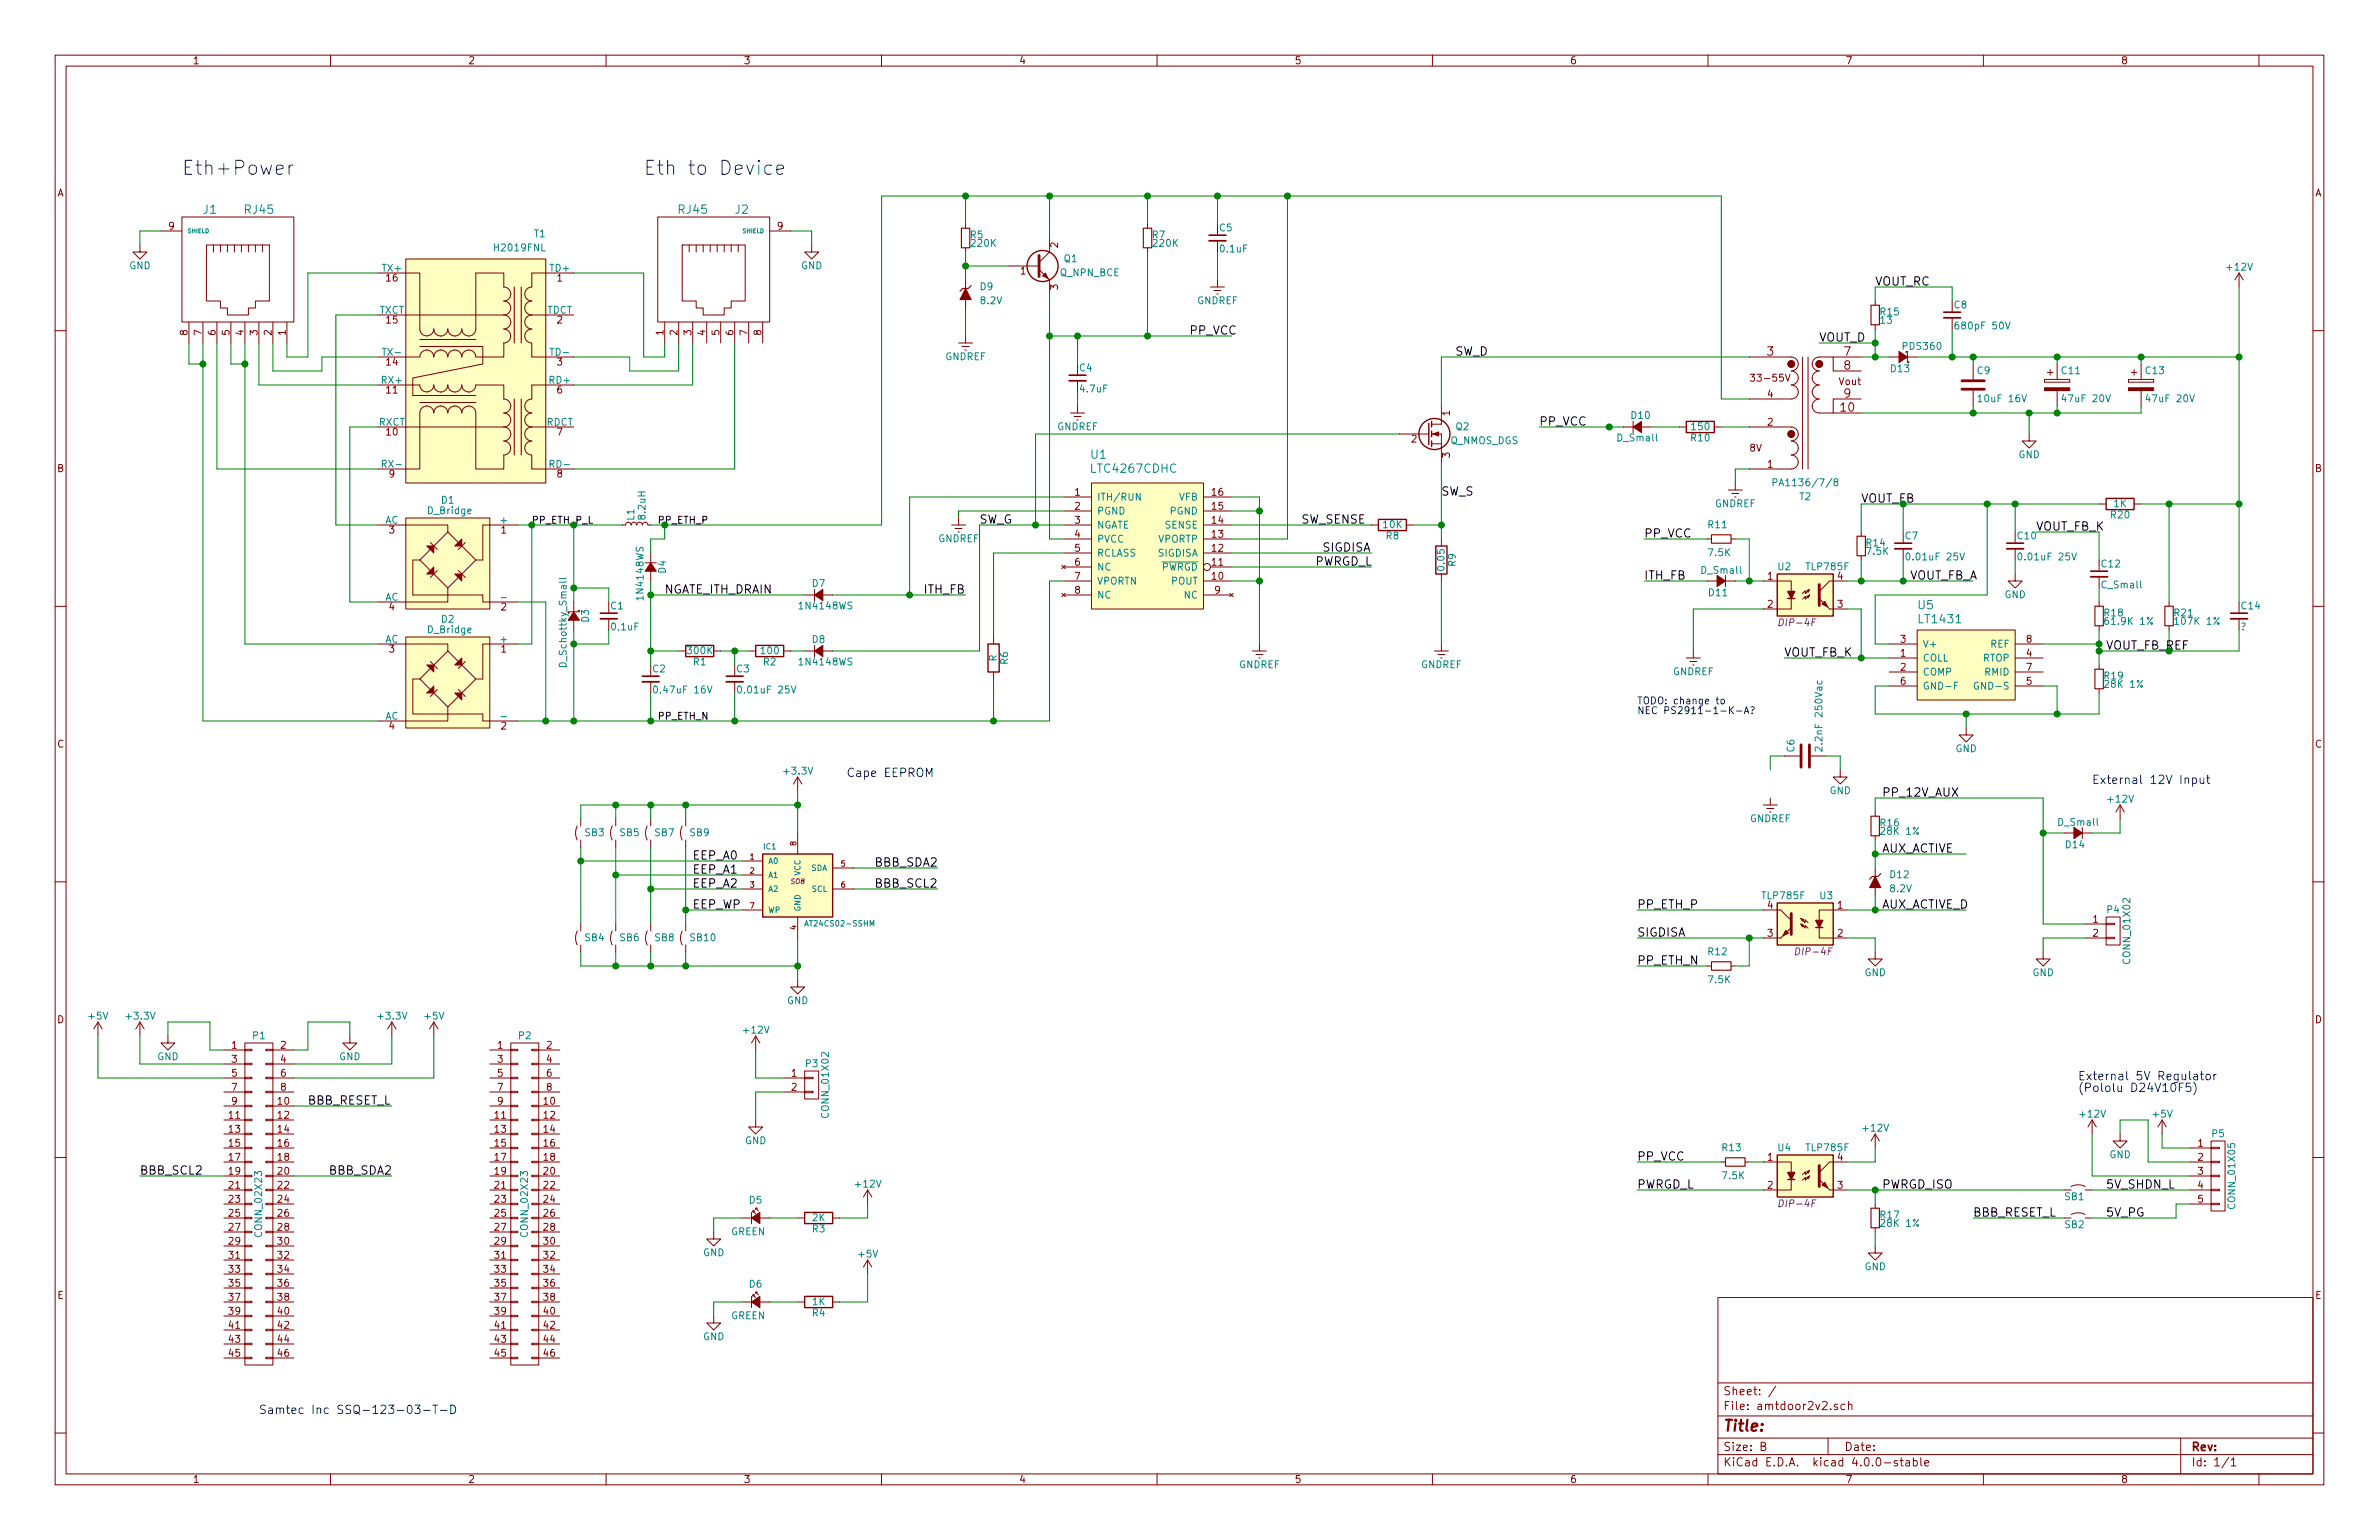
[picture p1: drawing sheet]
<svg xmlns="http://www.w3.org/2000/svg" width="432mm" height="279mm" viewBox="0 0 432 279" stroke-linecap="round" stroke-linejoin="round" font-family="sans-serif">
<defs><g id="words">
<g font-size="3.5" fill="#0000c2">
<text x="33" y="31.8">Eth+Power</text>
<text x="116.8" y="31.8">Eth to Device</text>
</g>
<text font-size="2.8" fill="#840000" x="312.8" y="259.7">Title:</text>
<g font-size="2.1" fill="#008484">
<text x="36.9" y="38.8">J1</text>
<text x="44.4" y="38.8">RJ45</text>
<text x="123.2" y="38.8">RJ45</text>
<text x="133.5" y="38.8">J2</text>
<text x="198" y="83.2">U1</text>
<text x="198.2" y="85.8">LTC4267CDHC</text>
<text x="348.2" y="110.5">U5</text>
<text x="348.4" y="113.1">LT1431</text>
</g>
<g font-size="2.1">
<text x="340.4" y="51.8">VOUT_RC</text>
<text x="215.9" y="60.7">PP_VCC</text>
<text x="264.2" y="64.5">SW_D</text>
<text x="330.2" y="62">VOUT_D</text>
<text x="279.4" y="77.2">PP_VCC</text>
<text x="261.6" y="89.9">SW_S</text>
<text x="177.8" y="95">SW_G</text>
<text x="236.2" y="95">SW_SENSE</text>
<text x="337.8" y="91.2">VOUT_FB</text>
<text x="240" y="100.1">SIGDISA</text>
<text x="298.4" y="97.5">PP_VCC</text>
<text x="369.6" y="96.3">VOUT_FB_K</text>
<text x="120.6" y="107.7">NGATE_ITH_DRAIN</text>
<text x="167.6" y="107.7">ITH_FB</text>
<text x="238.8" y="102.6">PWRGD_L</text>
<text x="298.4" y="105.2">ITH_FB</text>
<text x="346.7" y="105.2">VOUT_FB_A</text>
<text x="323.8" y="119.1">VOUT_FB_K</text>
<text x="382.3" y="117.9">VOUT_FB_REF</text>
<text x="341.6" y="144.5">PP_12V_AUX</text>
<text x="125.7" y="156">EEP_A0</text>
<text x="341.6" y="154.7">AUX_ACTIVE</text>
<text x="125.7" y="161">EEP_A2</text>
<text x="125.7" y="158.5">EEP_A1</text>
<text x="158.7" y="157.2">BBB_SDA2</text>
<text x="158.7" y="161">BBB_SCL2</text>
<text x="125.7" y="164.8">EEP_WP</text>
<text x="297.2" y="164.8">PP_ETH_P</text>
<text x="341.6" y="164.8">AUX_ACTIVE_D</text>
<text x="297.2" y="169.9">SIGDISA</text>
<text x="297.2" y="175">PP_ETH_N</text>
<text x="55.9" y="200.4">BBB_RESET_L</text>
<text x="25.4" y="213.1">BBB_SCL2</text>
<text x="59.7" y="213.1">BBB_SDA2</text>
<text x="297.2" y="210.6">PP_VCC</text>
<text x="297.2" y="215.6">PWRGD_L</text>
<text x="341.6" y="215.6">PWRGD_ISO</text>
<text x="382.3" y="215.6">5V_SHDN_L</text>
<text x="358.1" y="220.7">BBB_RESET_L</text>
<text x="382.3" y="220.7">5V_PG</text>
</g>
<g font-size="2.1" fill="#840000">
<text x="320.7" y="64.5">3</text>
<text x="334.7" y="64.5">7</text>
<text x="334.7" y="67.1">8</text>
<text x="334.1" y="74.7">10</text>
<text x="334.7" y="72.1">9</text>
<text x="312.8" y="255.8">File: amtdoor2v2.sch</text>
<text x="312.8" y="253.1">Sheet: /</text>
<text x="312.8" y="263.2">Size: B</text>
<text x="334.8" y="263.2">Date:</text>
<text x="397.8" y="263.2">Rev:</text>
<text x="312.8" y="266">KiCad E.D.A. kicad 4.0.0-stable</text>
<text x="397.8" y="266">Id: 1/1</text>
</g>
<g font-size="2.1" fill="#0000c2">
<text x="153.7" y="141">Cape EEPROM</text>
<text x="379.7" y="142.2">External 12V Input</text>
<text x="377.2" y="196">External 5V Regulator</text>
<text x="377.2" y="198.1">(Pololu D24V10F5)</text>
<text x="47" y="256.5">Samtec Inc SSQ-123-03-T-D</text>
</g>
<g font-size="1.8" fill="#840000">
<text x="35" y="11.6">1</text>
<text x="85" y="11.6">2</text>
<text x="135" y="11.6">3</text>
<text x="185" y="11.6">4</text>
<text x="235" y="11.6">5</text>
<text x="285" y="11.6">6</text>
<text x="335" y="11.6">7</text>
<text x="385" y="11.6">8</text>
<text x="10.4" y="35.6">A</text>
<text x="420.2" y="35.6">A</text>
<text x="30.6" y="41.7">9</text>
<text x="141.1" y="41.7">9</text>
<text x="192" y="44.9" transform="rotate(-90 192 44.9)">2</text>
<text x="70.2" y="51.1">16</text>
<text x="101.1" y="51.1">1</text>
<text x="185.2" y="49.8">1</text>
<text x="192" y="52.6" transform="rotate(-90 192 52.6)">3</text>
<text x="70.2" y="58.7">15</text>
<text x="101.1" y="58.7">2</text>
<text x="34" y="60.8" transform="rotate(-90 34 60.8)">8</text>
<text x="36.6" y="60.8" transform="rotate(-90 36.6 60.8)">7</text>
<text x="39.1" y="60.8" transform="rotate(-90 39.1 60.8)">6</text>
<text x="41.7" y="60.8" transform="rotate(-90 41.7 60.8)">5</text>
<text x="44.2" y="60.8" transform="rotate(-90 44.2 60.8)">4</text>
<text x="46.7" y="60.8" transform="rotate(-90 46.7 60.8)">3</text>
<text x="49.3" y="60.8" transform="rotate(-90 49.3 60.8)">2</text>
<text x="51.8" y="60.8" transform="rotate(-90 51.8 60.8)">1</text>
<text x="120.4" y="60.8" transform="rotate(-90 120.4 60.8)">1</text>
<text x="122.9" y="60.8" transform="rotate(-90 122.9 60.8)">2</text>
<text x="125.5" y="60.8" transform="rotate(-90 125.5 60.8)">3</text>
<text x="128" y="60.8" transform="rotate(-90 128 60.8)">4</text>
<text x="130.6" y="60.8" transform="rotate(-90 130.6 60.8)">5</text>
<text x="133.1" y="60.8" transform="rotate(-90 133.1 60.8)">6</text>
<text x="135.6" y="60.8" transform="rotate(-90 135.6 60.8)">7</text>
<text x="138.2" y="60.8" transform="rotate(-90 138.2 60.8)">8</text>
<text x="70.2" y="71.4">11</text>
<text x="70.2" y="66.3">14</text>
<text x="101.1" y="66.3">3</text>
<text x="101.1" y="71.4">6</text>
<text x="318.4" y="69.2">33-55V</text>
<text x="333.8" y="69.8">Vout</text>
<text x="263.1" y="75.4" transform="rotate(-90 263.1 75.4)">1</text>
<text x="320.8" y="77.2">2</text>
<text x="320.8" y="72.1">4</text>
<text x="70.2" y="79">10</text>
<text x="101.1" y="79">7</text>
<text x="256.2" y="80.3">2</text>
<text x="263.1" y="83" transform="rotate(-90 263.1 83)">3</text>
<text x="317.6" y="81.9">8V</text>
<text x="10.4" y="85.6">B</text>
<text x="70.6" y="86.6">9</text>
<text x="101.1" y="86.6">8</text>
<text x="195.1" y="89.9">1</text>
<text x="220" y="89.9">16</text>
<text x="320.8" y="84.8">1</text>
<text x="420.2" y="85.6">B</text>
<text x="195.1" y="92.5">2</text>
<text x="195.1" y="95">3</text>
<text x="220" y="95">14</text>
<text x="220" y="92.5">15</text>
<text x="70.6" y="96.8">3</text>
<text x="91" y="96.8">1</text>
<text x="195.1" y="97.5">4</text>
<text x="195.1" y="100.1">5</text>
<text x="220" y="100.1">12</text>
<text x="220" y="97.5">13</text>
<text x="195.1" y="102.6">6</text>
<text x="195.1" y="105.2">7</text>
<text x="195.1" y="107.7">8</text>
<text x="220" y="105.2">10</text>
<text x="220" y="102.6">11</text>
<text x="220.5" y="107.7">9</text>
<text x="320.8" y="105.2">1</text>
<text x="333.5" y="105.2">4</text>
<text x="70.6" y="110.7">4</text>
<text x="91" y="110.7">2</text>
<text x="320.8" y="110.2">2</text>
<text x="333.5" y="110.2">3</text>
<text x="70.6" y="118.4">3</text>
<text x="91" y="118.4">1</text>
<text x="345" y="119.1">1</text>
<text x="345" y="116.6">3</text>
<text x="367.8" y="119.1">4</text>
<text x="367.8" y="116.6">8</text>
<text x="345" y="121.7">2</text>
<text x="345" y="124.2">6</text>
<text x="367.8" y="124.2">5</text>
<text x="367.8" y="121.7">7</text>
<text x="10.4" y="135.6">C</text>
<text x="70.6" y="132.3">4</text>
<text x="91" y="132.3">2</text>
<text x="420.2" y="135.6">C</text>
<text x="320.8" y="164.8">4</text>
<text x="333.5" y="164.8">1</text>
<text x="379.9" y="167.4">1</text>
<text x="320.8" y="169.9">3</text>
<text x="333.5" y="169.9">2</text>
<text x="379.9" y="169.9">2</text>
<text x="10.4" y="185.6">D</text>
<text x="420.2" y="185.6">D</text>
<text x="42.1" y="190.2">1</text>
<text x="51" y="190.2">2</text>
<text x="90.3" y="190.2">1</text>
<text x="99.2" y="190.2">2</text>
<text x="42.1" y="192.8">3</text>
<text x="42.1" y="195.3">5</text>
<text x="42.1" y="197.9">7</text>
<text x="51" y="192.8">4</text>
<text x="51" y="195.3">6</text>
<text x="51" y="197.9">8</text>
<text x="90.3" y="192.8">3</text>
<text x="90.3" y="195.3">5</text>
<text x="90.3" y="197.9">7</text>
<text x="99.2" y="192.8">4</text>
<text x="99.2" y="195.3">6</text>
<text x="99.2" y="197.9">8</text>
<text x="143.7" y="195.3">1</text>
<text x="143.7" y="197.9">2</text>
<text x="41.6" y="202.9">11</text>
<text x="42.1" y="200.4">9</text>
<text x="50.5" y="200.4">10</text>
<text x="50.5" y="202.9">12</text>
<text x="89.8" y="202.9">11</text>
<text x="90.3" y="200.4">9</text>
<text x="98.7" y="200.4">10</text>
<text x="98.7" y="202.9">12</text>
<text x="41.6" y="205.5">13</text>
<text x="41.6" y="208">15</text>
<text x="50.5" y="205.5">14</text>
<text x="50.5" y="208">16</text>
<text x="89.8" y="205.5">13</text>
<text x="89.8" y="208">15</text>
<text x="98.7" y="205.5">14</text>
<text x="98.7" y="208">16</text>
<text x="398.9" y="208">1</text>
<text x="41.6" y="215.6">21</text>
<text x="41.6" y="210.6">17</text>
<text x="41.6" y="213.1">19</text>
<text x="50.5" y="213.1">20</text>
<text x="50.5" y="215.6">22</text>
<text x="50.5" y="210.6">18</text>
<text x="89.8" y="215.6">21</text>
<text x="89.8" y="210.6">17</text>
<text x="89.8" y="213.1">19</text>
<text x="98.7" y="213.1">20</text>
<text x="98.7" y="215.6">22</text>
<text x="98.7" y="210.6">18</text>
<text x="320.8" y="210.6">1</text>
<text x="320.8" y="215.6">2</text>
<text x="333.5" y="215.6">3</text>
<text x="333.5" y="210.6">4</text>
<text x="398.9" y="210.6">2</text>
<text x="398.9" y="213.1">3</text>
<text x="398.9" y="215.6">4</text>
<text x="41.6" y="218.2">23</text>
<text x="41.6" y="220.7">25</text>
<text x="50.5" y="218.2">24</text>
<text x="50.5" y="220.7">26</text>
<text x="89.8" y="218.2">23</text>
<text x="89.8" y="220.7">25</text>
<text x="98.7" y="218.2">24</text>
<text x="98.7" y="220.7">26</text>
<text x="398.9" y="218.2">5</text>
<text x="41.6" y="223.3">27</text>
<text x="41.6" y="225.8">29</text>
<text x="50.5" y="225.8">30</text>
<text x="50.5" y="223.3">28</text>
<text x="89.8" y="223.3">27</text>
<text x="89.8" y="225.8">29</text>
<text x="98.7" y="225.8">30</text>
<text x="98.7" y="223.3">28</text>
<text x="41.6" y="228.3">31</text>
<text x="41.6" y="230.9">33</text>
<text x="41.6" y="233.4">35</text>
<text x="50.5" y="228.3">32</text>
<text x="50.5" y="230.9">34</text>
<text x="50.5" y="233.4">36</text>
<text x="89.8" y="228.3">31</text>
<text x="89.8" y="230.9">33</text>
<text x="89.8" y="233.4">35</text>
<text x="98.7" y="228.3">32</text>
<text x="98.7" y="230.9">34</text>
<text x="98.7" y="233.4">36</text>
<text x="10.4" y="235.6">E</text>
<text x="41.6" y="236">37</text>
<text x="41.6" y="238.5">39</text>
<text x="50.5" y="238.5">40</text>
<text x="50.5" y="236">38</text>
<text x="89.8" y="236">37</text>
<text x="89.8" y="238.5">39</text>
<text x="98.7" y="238.5">40</text>
<text x="98.7" y="236">38</text>
<text x="420.2" y="235.6">E</text>
<text x="41.6" y="241">41</text>
<text x="41.6" y="243.6">43</text>
<text x="50.5" y="241">42</text>
<text x="50.5" y="243.6">44</text>
<text x="89.8" y="241">41</text>
<text x="89.8" y="243.6">43</text>
<text x="98.7" y="241">42</text>
<text x="98.7" y="243.6">44</text>
<text x="41.6" y="246.1">45</text>
<text x="50.5" y="246.1">46</text>
<text x="89.8" y="246.1">45</text>
<text x="98.7" y="246.1">46</text>
<text x="35" y="269">1</text>
<text x="85" y="269">2</text>
<text x="135" y="269">3</text>
<text x="185" y="269">4</text>
<text x="235" y="269">5</text>
<text x="285" y="269">6</text>
<text x="335" y="269">7</text>
<text x="385" y="269">8</text>
</g>
<g font-size="1.8" fill="#008484">
<text x="221.4" y="42">C5</text>
<text x="89.9" y="45.6">H2019FNL</text>
<text x="97" y="43">T1</text>
<text x="176.1" y="43.2">R5</text>
<text x="176.4" y="44.8">220K</text>
<text x="193.1" y="47.5">Q1</text>
<text x="209.2" y="43.2">R7</text>
<text x="209.4" y="44.8">220K</text>
<text x="221.6" y="45.8">0.1uF</text>
<text x="23.4" y="48.8">GND</text>
<text x="69.5" y="49.3">TX+</text>
<text x="99.9" y="49.3">TD+</text>
<text x="145.4" y="48.8">GND</text>
<text x="177.9" y="52.6">D9</text>
<text x="192.4" y="50.1">Q_NPN_BCE</text>
<text x="404.3" y="49.1">+12V</text>
<text x="68.8" y="56.9">TXCT</text>
<text x="99.2" y="56.9">TDCT</text>
<text x="178.1" y="55.2">8.2V</text>
<text x="217.2" y="55.2">GNDREF</text>
<text x="341.4" y="57.2">R15</text>
<text x="341.4" y="58.7">13</text>
<text x="354.7" y="55.9">C8</text>
<text x="355.4" y="59.7">680pF 50V</text>
<text x="69.7" y="64.5">TX-</text>
<text x="100.1" y="64.5">TD-</text>
<text x="171.5" y="65.3">GNDREF</text>
<text x="345.6" y="63.4">PDS360</text>
<text x="69.4" y="69.6">RX+</text>
<text x="99.8" y="69.6">RD+</text>
<text x="196" y="67.4">C4</text>
<text x="196.2" y="71.2">4.7uF</text>
<text x="343.2" y="67.5">D13</text>
<text x="358.9" y="67.9">C9</text>
<text x="374.2" y="67.9">C11</text>
<text x="389.5" y="67.9">C13</text>
<text x="68.7" y="77.2">RXCT</text>
<text x="99.2" y="77.2">RDCT</text>
<text x="296.1" y="76">D10</text>
<text x="359.5" y="72.9">10uF 16V</text>
<text x="374.7" y="72.9">47uF 20V</text>
<text x="389.9" y="72.9">47uF 20V</text>
<text x="191.8" y="78">GNDREF</text>
<text x="263.2" y="80.6">Q_NMOS_DGS</text>
<text x="264.3" y="78">Q2</text>
<text x="293.7" y="80.1">D_Small</text>
<text x="307" y="80.1">R10</text>
<text x="307.1" y="78">150</text>
<text x="366.3" y="83.1">GND</text>
<text x="69.6" y="84.8">RX-</text>
<text x="100" y="84.8">RD-</text>
<text x="323" y="88.2">PA1136/7/8</text>
<text x="69.8" y="95">AC</text>
<text x="77.7" y="93.3">D_Bridge</text>
<text x="80.1" y="91.4">D1</text>
<text x="90.9" y="95">+</text>
<text x="115.1" y="94.4" transform="rotate(-90 115.1 94.4)">L1</text>
<text x="117.1" y="94.1" transform="rotate(-90 117.1 94.1)">8.2uH</text>
<text x="199.1" y="90.8">ITH/RUN</text>
<text x="199.1" y="93.3">PGND</text>
<text x="199.1" y="95.9">NGATE</text>
<text x="211.4" y="95.9">SENSE</text>
<text x="212.3" y="93.3">PGND</text>
<text x="213.9" y="90.8">VFB</text>
<text x="251.1" y="95.8">10K</text>
<text x="310.1" y="95.8">R11</text>
<text x="311.2" y="92">GNDREF</text>
<text x="326.6" y="90.7">T2</text>
<text x="383.2" y="94">R20</text>
<text x="383.7" y="92">1K</text>
<text x="170.3" y="98.3">GNDREF</text>
<text x="199.1" y="98.4">PVCC</text>
<text x="199.1" y="101">RCLASS</text>
<text x="210.2" y="101">SIGDISA</text>
<text x="210.2" y="98.4">VPORTP</text>
<text x="251.6" y="97.8">R8</text>
<text x="310.2" y="100.9">7.5K</text>
<text x="338.8" y="99.1">R14</text>
<text x="338.9" y="100.6">7.5K</text>
<text x="345.8" y="97.8">C7</text>
<text x="346.6" y="101.7">0.01uF 25V</text>
<text x="366.2" y="97.8">C10</text>
<text x="366.9" y="101.7">0.01uF 25V</text>
<text x="120.9" y="104" transform="rotate(-90 120.9 104)">D4</text>
<text x="147.4" y="106.5">D7</text>
<text x="199.1" y="103.5">NC</text>
<text x="199.1" y="106">VPORTN</text>
<text x="210.6" y="103.5">PWRGD</text>
<text x="212.5" y="106">POUT</text>
<text x="262.2" y="103.3" transform="rotate(-90 262.2 103.3)">0.05</text>
<text x="264.2" y="102.7" transform="rotate(-90 264.2 102.7)">R9</text>
<text x="308.9" y="104.1">D_Small</text>
<text x="322.7" y="103.4">U2</text>
<text x="328" y="103.4">TLP785F</text>
<text x="381.5" y="102.9">C12</text>
<text x="381.6" y="106.7">C_Small</text>
<text x="69.8" y="109">AC</text>
<text x="80.1" y="113">D2</text>
<text x="91.2" y="109">-</text>
<text x="106.9" y="112.9" transform="rotate(-90 106.9 112.9)">D3</text>
<text x="110.9" y="110.5">C1</text>
<text x="116.8" y="108.6" transform="rotate(-90 116.8 108.6)">1N4148WS</text>
<text x="145.3" y="110.5">1N4148WS</text>
<text x="199.1" y="108.6">NC</text>
<text x="214.9" y="108.6">NC</text>
<text x="310.2" y="108.2">D11</text>
<text x="363.8" y="108.5">GND</text>
<text x="382" y="111.8">R18</text>
<text x="382.4" y="113.3">61.9K 1%</text>
<text x="394.7" y="111.8">R21</text>
<text x="395.1" y="113.3">107K 1%</text>
<text x="406.9" y="110.5">C14</text>
<text x="69.8" y="116.6">AC</text>
<text x="77.7" y="114.9">D_Bridge</text>
<text x="90.9" y="116.6">+</text>
<text x="111.1" y="114.4">0.1uF</text>
<text x="124.9" y="118.7">300K</text>
<text x="138.2" y="118.7">100</text>
<text x="147.4" y="116.6">D8</text>
<text x="349" y="117.5">V+</text>
<text x="361.2" y="117.5">REF</text>
<text x="406.7" y="114.4">?</text>
<text x="102.8" y="120.7" transform="rotate(-90 102.8 120.7)">D_Schottky_Small</text>
<text x="118.5" y="122">C2</text>
<text x="119.2" y="125.8">0.47uF 16V</text>
<text x="125.9" y="120.7">R1</text>
<text x="133.7" y="122">C3</text>
<text x="134.5" y="125.8">0.01uF 25V</text>
<text x="138.6" y="120.7">R2</text>
<text x="145.3" y="120.7">1N4148WS</text>
<text x="180.9" y="120" transform="rotate(-90 180.9 120)">R</text>
<text x="182.9" y="120.5" transform="rotate(-90 182.9 120.5)">R6</text>
<text x="224.9" y="121.2">GNDREF</text>
<text x="257.9" y="121.2">GNDREF</text>
<text x="303.6" y="122.5">GNDREF</text>
<text x="349" y="120">COLL</text>
<text x="349" y="122.6">COMP</text>
<text x="349" y="125.1">GND-F</text>
<text x="359.1" y="125.1">GND-S</text>
<text x="359.8" y="120">RTOP</text>
<text x="360.2" y="122.6">RMID</text>
<text x="382" y="123.2">R19</text>
<text x="382.3" y="124.8">28K 1%</text>
<text x="69.8" y="130.6">AC</text>
<text x="91.2" y="130.6">-</text>
<text x="325.7" y="136.4" transform="rotate(-90 325.7 136.4)">C6</text>
<text x="330.8" y="135.5" transform="rotate(-90 330.8 135.5)">2.2nF 250Vac</text>
<text x="354.9" y="136.4">GND</text>
<text x="142.4" y="140.5">+3.3V</text>
<text x="317.6" y="149.1">GNDREF</text>
<text x="332.1" y="144.1">GND</text>
<text x="341.4" y="149.9">R16</text>
<text x="373.7" y="149.8">D_Small</text>
<text x="382.7" y="145.6">+12V</text>
<text x="106.2" y="151.7">SB3</text>
<text x="112.5" y="151.7">SB5</text>
<text x="118.9" y="151.7">SB7</text>
<text x="125.2" y="151.7">SB9</text>
<text x="341.6" y="151.4">28K 1%</text>
<text x="375" y="153.9">D14</text>
<text x="343.1" y="159.3">D12</text>
<text x="343.2" y="161.8">8.2V</text>
<text x="320" y="163.1">TLP785F</text>
<text x="330.4" y="163.1">U3</text>
<text x="382.5" y="165.7">P4</text>
<text x="106.2" y="170.7">SB4</text>
<text x="112.5" y="170.7">SB6</text>
<text x="118.9" y="170.7">SB8</text>
<text x="125.3" y="170.7">SB10</text>
<text x="310.1" y="173.3">R12</text>
<text x="310.2" y="178.4">7.5K</text>
<text x="338.4" y="177.1">GND</text>
<text x="368.9" y="177.1">GND</text>
<text x="386.6" y="174.5" transform="rotate(-90 386.6 174.5)">CONN_01X02</text>
<text x="16.2" y="185">+5V</text>
<text x="23.1" y="185">+3.3V</text>
<text x="68.8" y="185">+3.3V</text>
<text x="77.1" y="185">+5V</text>
<text x="142.8" y="182.2">GND</text>
<text x="45.9" y="188.5">P1</text>
<text x="94.2" y="188.5">P2</text>
<text x="135.1" y="187.5">+12V</text>
<text x="28.5" y="192.3">GND</text>
<text x="61.5" y="192.3">GND</text>
<text x="146.3" y="193.6">P3</text>
<text x="150.4" y="202.5" transform="rotate(-90 150.4 202.5)">CONN_01X02</text>
<text x="377.6" y="202.7">+12V</text>
<text x="390.8" y="202.7">+5V</text>
<text x="135.2" y="207.6">GND</text>
<text x="312.6" y="208.8">R13</text>
<text x="322.7" y="208.8">U4</text>
<text x="328" y="208.8">TLP785F</text>
<text x="338.3" y="205.3">+12V</text>
<text x="401.5" y="206.3">P5</text>
<text x="155.4" y="215.4">+12V</text>
<text x="312.7" y="213.9">7.5K</text>
<text x="382.9" y="210.1">GND</text>
<text x="136" y="218.4">D5</text>
<text x="147.5" y="221.5">2K</text>
<text x="341.4" y="221">R17</text>
<text x="374.8" y="217.7">SB1</text>
<text x="405.7" y="219" transform="rotate(-90 405.7 219)">CONN_01X05</text>
<text x="47.5" y="224.1" transform="rotate(-90 47.5 224.1)">CONN_02X23</text>
<text x="95.8" y="224.1" transform="rotate(-90 95.8 224.1)">CONN_02X23</text>
<text x="127.6" y="227.9">GND</text>
<text x="132.6" y="224.1">GREEN</text>
<text x="147.5" y="223.6">R3</text>
<text x="341.6" y="222.6">28K 1%</text>
<text x="374.8" y="222.8">SB2</text>
<text x="136" y="233.6">D6</text>
<text x="155.9" y="228.1">+5V</text>
<text x="338.4" y="230.4">GND</text>
<text x="132.6" y="239.3">GREEN</text>
<text x="147.5" y="238.8">R4</text>
<text x="147.5" y="236.8">1K</text>
<text x="127.6" y="243.1">GND</text>
</g>
<g font-size="1.8" fill="#008400">
<text x="96.5" y="95">PP_ETH_P_L</text>
<text x="119.4" y="95">PP_ETH_P</text>
</g>
<g font-size="1.8" fill="#840084">
<text x="323.4" y="113.6">DIP-4F</text>
<text x="326.3" y="173.3">DIP-4F</text>
<text x="323.4" y="219">DIP-4F</text>
</g>
<text font-size="1.8" x="119.4" y="130.6">PP_ETH_N</text>
<g font-size="1.8" fill="#0000c2">
<text x="297.2" y="127.8">TODO: change to</text>
<text x="297.2" y="129.5">NEC PS2911-1-K-A?</text>
</g>
<g font-size="1.4" fill="#840000">
<text x="136.1" y="156">1</text>
<text x="144.5" y="153.4" transform="rotate(-90 144.5 153.4)">8</text>
<text x="136.1" y="158.5">2</text>
<text x="136.1" y="161">3</text>
<text x="152.7" y="157.2">5</text>
<text x="152.7" y="161">6</text>
<text x="136.1" y="164.8">7</text>
<text x="144.5" y="168.7" transform="rotate(-90 144.5 168.7)">4</text>
</g>
<g font-size="1.4" fill="#008484">
<text x="138.6" y="154.1">IC1</text>
<text x="139.4" y="156.7">A0</text>
<text x="139.4" y="159.3">A1</text>
<text x="139.4" y="161.8">A2</text>
<text x="145.3" y="159" transform="rotate(-90 145.3 159)">VCC</text>
<text x="147.1" y="158">SDA</text>
<text x="147.3" y="161.8">SCL</text>
<text x="139.4" y="165.6">WP</text>
<text x="145.3" y="165.4" transform="rotate(-90 145.3 165.4)">GND</text>
<text x="146.6" y="168.1">AT24CS02-SSHM</text>
</g>
<text font-size="1.2" fill="#840084" x="143.5" y="160.4">SO8</text>
<g font-size="1.1" fill="#008484">
<text x="34" y="42.3">SHIELD</text>
<text x="134.8" y="42.3">SHIELD</text>
</g>
</g></defs>
<g fill="none" stroke="#840000" stroke-width=".18">
<path d="M10 10h411.8v259.4h-411.8zM12 12h407.8v255.4h-407.8zM60 10v2M110 10v2M160 10v2M210 10v2M260 10v2M310 10v2M360 10v2M410 10v2M33 39.4h20.3v19h-20.3zM119.4 39.4h20.3v19h-20.3z"/>
<path d="M10 60h2M25.4 44.5v1.2h-1.3l1.3 1.3 1.3-1.3h-1.3M29.2 41.9h3.8M34.3 58.4v3.8M36.8 58.4v3.8M37.5 44.5h11.4v10.1h-2.5v1.3h-1.3v1.3h-3.8v-1.3h-1.3v-1.3h-2.5zM38.7 44.5v1.2M39.4 58.4v3.8M40 44.5v1.2M41.3 44.5v1.2M41.9 58.4v3.8M42.5 44.5v1.2"/>
<path d="M43.8 44.5v1.2M44.4 58.4v3.8M45.1 44.5v1.2M46.4 44.5v1.2M47 58.4v3.8M47.6 44.5v1.2M49.5 58.4v3.8M52.1 58.4v3.8M68.6 49.5h7.6v10.2a1.27 1.27 0 0 0 1.3 1.2 1.27 1.27 0 0 0 1.2-1.2 1.27 1.27 0 0 0 1.3 1.3 1.27 1.27 0 0 0 1.3-1.3 1.27 1.27 0 0 0 1.2 1.3 1.27 1.27 0 0 0 1.3-1.3 1.27 1.27 0 0 0 1.3 1.3 1.27 1.27 0 0 0 1.3-1.3v-10.2h5v2.6a1.27 1.27 0 0 1 1.3 1.2 1.27 1.27 0 0 1-1.3 1.3 1.27 1.27 0 0 1 1.3 1.3 1.27 1.27 0 0 1-1.3 1.3M68.6 57.2h22.8M73.7 47h25.4v40.6h-25.4zM91.4 57.2a1.27 1.27 0 0 1 1.3 1.2 1.27 1.27 0 0 1-1.3 1.3 1.27 1.27 0 0 1 1.3 1.3 1.27 1.27 0 0 1-1.3 1.2v2.6h-5a1.27 1.27 0 0 0-1.3-1.3 1.27 1.27 0 0 0-1.3 1.3 1.27 1.27 0 0 0-1.3-1.3 1.27 1.27 0 0 0-1.2 1.3 1.27 1.27 0 0 0-1.3-1.3 1.27 1.27 0 0 0-1.3 1.3 1.27 1.27 0 0 0-1.2-1.3 1.27 1.27 0 0 0-1.3 1.3h-7.6"/>
<path d="M93.3 52.1v10.1M94.6 52.1v10.1M96.5 57.2a1.27 1.27 0 0 0-1.3 1.2 1.27 1.27 0 0 0 1.3 1.3 1.27 1.27 0 0 0-1.3 1.3 1.27 1.27 0 0 0 1.3 1.2v2.6h7.6M96.5 57.2h7.6M104.1 49.5h-7.6v2.6a1.27 1.27 0 0 0-1.3 1.2 1.27 1.27 0 0 0 1.3 1.3 1.27 1.27 0 0 0-1.3 1.3 1.27 1.27 0 0 0 1.3 1.3M120.6 58.4v3.8M123.2 58.4v3.8M123.8 44.5h11.5v10.1h-2.6v1.3h-1.3v1.3h-3.8v-1.3h-1.2v-1.3h-2.6zM125.1 44.5v1.2M125.7 58.4v3.8M126.4 44.5v1.2M127.6 44.5v1.2"/>
<path d="M128.3 58.4v3.8M128.9 44.5v1.2M130.2 44.5v1.2M130.8 58.4v3.8M131.4 44.5v1.2M132.7 44.5v1.2M133.3 58.4v3.8M134 44.5v1.2M135.9 58.4v3.8M138.4 58.4v3.8M139.7 41.9h3.8M147.3 44.5v1.2h1.3l-1.3 1.3-1.3-1.3h1.3"/>
<path d="M175.3 40.6v.8M175.3 45v.7M175.3 50.8v1.5M175.3 54.4v1.5M182.9 48.3h5.7M188.6 48.9l1.9 1.9v2.5M190.5 43.2v2.5l-1.9 1.9M208.3 40.6v.8M208.3 45v.7M219.7 52.1h2.5M220.3 52.7h1.3M221 43.7v2"/>
<path d="M221 50.8v1.3M340.4 54.6v.8M340.4 58.9v.8M354.3 57.7v2M406.4 49.5v2.6M406.4 49.5l-.8 1.3M406.4 49.5l.8 1.3M419.8 60h2M68.6 69.9h7.6a1.27 1.27 0 0 0 1.3 1.2 1.27 1.27 0 0 0 1.2-1.2 1.27 1.27 0 0 0 1.3 1.2 1.27 1.27 0 0 0 1.3-1.2 1.27 1.27 0 0 0 1.2 1.2 1.27 1.27 0 0 0 1.3-1.2 1.27 1.27 0 0 0 1.3 1.2 1.27 1.27 0 0 0 1.3-1.2h5v2.5a1.27 1.27 0 0 1 1.3 1.3 1.27 1.27 0 0 1-1.3 1.2 1.27 1.27 0 0 1 1.3 1.3 1.27 1.27 0 0 1-1.3 1.3M68.6 77.5h22.8M76.2 62.9h11.4v3.1l-12.7 2.6v3.2h11.5M76.2 73h10.2"/>
<path d="M76.2 61.6h10.2M91.4 77.5a1.27 1.27 0 0 1 1.3 1.2 1.27 1.27 0 0 1-1.3 1.3 1.27 1.27 0 0 1 1.3 1.3 1.27 1.27 0 0 1-1.3 1.3v2.5h-5v-10.2a1.27 1.27 0 0 0-1.3-1.2 1.27 1.27 0 0 0-1.3 1.2 1.27 1.27 0 0 0-1.3-1.2 1.27 1.27 0 0 0-1.2 1.2 1.27 1.27 0 0 0-1.3-1.2 1.27 1.27 0 0 0-1.3 1.2 1.27 1.27 0 0 0-1.2-1.2 1.27 1.27 0 0 0-1.3 1.2v10.2h-7.6M93.3 72.4v10.2M94.6 72.4v10.2M96.5 77.5a1.27 1.27 0 0 0-1.3 1.2 1.27 1.27 0 0 0 1.3 1.3 1.27 1.27 0 0 0-1.3 1.3 1.27 1.27 0 0 0 1.3 1.3v2.5h7.6M96.5 77.5h7.6M104.1 69.9h-7.6v2.5a1.27 1.27 0 0 0-1.3 1.3 1.27 1.27 0 0 0 1.3 1.2 1.27 1.27 0 0 0-1.3 1.3 1.27 1.27 0 0 0 1.3 1.3M174 62.2h2.5M174.6 62.9h1.3M175.3 61v1.2M194.3 74.9h2.5M194.9 75.6h1.3"/>
<path d="M195.6 69.1v2M195.6 73.7v1.2M254 78.7h5.3M259.8 78.7h1.8v5.1M261.6 73.7v3.3h-1.8M294.6 77.5h1.8M296.4 76.5v2M297.9 77.5h1.8M304.8 77.5h1.3M311.1 77.5h1.3M317.5 77.5h7.6a1.27 1.27 0 0 1 1.3 1.2 1.27 1.27 0 0 1-1.3 1.3 1.27 1.27 0 0 1 1.3 1.3 1.27 1.27 0 0 1-1.3 1.3 1.27 1.27 0 0 1 1.3 1.2 1.27 1.27 0 0 1-1.3 1.3h-7.6M317.5 64.8h7.6a1.27 1.27 0 0 1 1.3 1.2 1.27 1.27 0 0 1-1.3 1.3 1.27 1.27 0 0 1 1.3 1.3 1.27 1.27 0 0 1-1.3 1.3 1.27 1.27 0 0 1 1.3 1.2 1.27 1.27 0 0 1-1.3 1.3h-7.6"/>
<path d="M317.7 67.9h.8l-.5 .5 .4 .1v.5l-.2 .2-.5-.2M324.1 67.9l.4 1.3 .4-1.3M327.2 64.8v20.3M328.2 64.8v20.3M332.7 64.8h5.1M332.7 74.9h5.1M337.8 67.3h-5.1v-2.5h-2.5a1.27 1.27 0 0 0-1.3 1.2 1.27 1.27 0 0 0 1.3 1.3 1.27 1.27 0 0 0-1.3 1.3 1.27 1.27 0 0 0 1.3 1.3 1.27 1.27 0 0 0-1.3 1.2 1.27 1.27 0 0 0 1.3 1.3 1.27 1.27 0 0 0-1.3 1.3 1.27 1.27 0 0 0 1.3 1.2h2.5v-2.5h5.1M342.9 64.8h1.8M346.2 63.8v2h.3v-.3M346.2 64.8h1.8M358.1 66v2.8M358.1 70.9v2.8"/>
<path d="M368.3 78.7v1.3h1.3l-1.3 1.3-1.3-1.3h1.3M371.1 68.8v.5zM371.1 69.3h4.6zM371.1 68.8h4.6zM371.6 67.6h1M372.1 67.1v1M373.4 66v2.8M373.4 70.9v2.8M375.7 68.8v.5zM386.3 68.8v.5zM386.3 69.3h4.6zM386.3 68.8h4.6z"/>
<path d="M386.8 67.6h1.1M387.3 67.1v1M388.6 66v2.8M388.6 70.9v2.8M390.9 68.8v.5zM68.6 95.3h12.7v1.2M73.7 94h15.2v16.5h-15.2zM78.1 98.4l1.3 1.3M81.3 96.5l5.1 5.1-5.1 5.1-5.1-5.1zM84.5 98.4l-1.3 1.3M94 95.3h-6.4v6.3h-1.2M113 95.3h.5l.2-.4 .2-.2 .5 .2 .2 .4 .1-.4 .3-.2 .4 .2 .2 .4 .1-.4 .3-.2 .4 .2 .2 .4 .1-.4 .3-.2 .4 .2 .2 .4h.5"/>
<path d="M172.7 95.3h2.6M173.4 95.9h1.2M174 94v1.3M193 90.2h5.1M193 92.7h5.1M193 95.3h5.1M193 97.8h5.1M198.1 87.6h20.3v22.9h-20.3zM218.4 90.2h5.1M218.4 92.7h5.1M218.4 95.3h5.1M218.4 97.8h5.1"/>
<path d="M248.9 95.3h1.3M255.3 95.3h1.2M259.8 80.5h1.8M261.6 97.8v1.3M309.9 97.8h.7M313.7 88.9h2.5M314.2 97.8h.8M314.3 89.5h1.3M315 87.6v1.3M337.8 96.5v.8M345.4 99.6v2M365.8 99.6v2"/>
<path d="M381 91.4h1.3M387.3 91.4h1.3M10 110h2M68.6 116.8h12.7v1.3M73.7 115.6h15.2v16.5h-15.2zM76.2 101.6h-1.3v6.4h12.7v1.2h6.4M79.4 103.5l-1.3 1.3M81.3 106.7v2.5h-12.7M81.3 118.1l5.1 5.1-5.1 5.1-5.1-5.1zM83.2 103.5l1.3 1.3M94 116.8h-6.4v6.4h-1.2M104.1 109.2v1.8"/>
<path d="M104.1 112.5v1.8M104.9 110.7h.3v.3h-2.1M110.5 112.3v2M117.1 102.1h2M118.1 100.3v1.8M118.1 103.6v1.8M123.2 118.1h1.3M129.5 118.1h1.3M135.9 118.1h1.3M142.2 118.1h1.3M146 108h1.8M146 118.1h1.8"/>
<path d="M147.8 106.9v2.1M147.8 117.1v2M149.4 108h1.7M149.4 118.1h1.7M180.3 115.6v1.2M192.7 102.6l.6 .6M192.7 107.6l.6 .7M193 100.3h5.1M193 102.9h5.1M193 105.4h5.1M193 108h5.1M193.3 102.6l-.6 .6"/>
<path d="M193.3 107.6l-.6 .7M218.4 100.3h5.1M218.4 105.4h5.1M218.4 108h5.1M219.7 102.9h3.8M223.2 107.6l.6 .7M223.8 107.6l-.6 .7M227.3 118.1h2.6M228 118.7h1.2M228.6 116.8v1.3M260.3 118.1h2.6M261 118.7h1.3"/>
<path d="M261.6 104.1v1.3M261.6 116.8v1.3M306.1 119.4h2.5M307.3 118.1v1.3M309.9 105.4h1.8M313.2 105.4h1.8M313.2 104.4v2M320 105.4h5.1v1.9M325.1 108.6v1.9h-5.1M327.9 107.2l.5-.3-.2 .5zM328.4 106.9l-.7 .8v-.5l-.5 .5M328.4 108l-.2 .5-.3-.3 .5-.2-.7 .7v-.5l-.5 .5"/>
<path d="M332.1 110.5h3.2M335.3 105.4h-3.2l-1.9 1.9M337.8 100.8v.8M342.9 116.8h5.1M342.9 119.4h5.1M348 114.3h17.8v12.7h-17.8zM365.8 104.1v1.3h1.2l-1.2 1.3-1.3-1.3h1.3M365.8 116.8h5M365.8 119.4h5M381 104.6v2.1M381 109.2v.8M381 113.5v.8"/>
<path d="M393.7 109.2v.8M393.7 113.5v.8M406.4 112.3v2M419.8 110h2M76.2 123.2h-1.3v6.3h12.7v1.3h6.4M78.1 120l1.3 1.3M79.4 125.1l-1.3 1.3M81.3 128.3v2.5h-12.7M83.2 125.1l1.3 1.3M84.5 120l-1.3 1.3M118.1 123.7v2M133.3 123.7v2"/>
<path d="M180.3 121.9v1.3M306.7 120h1.3M323.8 137.2h2.8M328.7 137.2h2.8M334 139.7v1.3h1.3l-1.3 1.2-1.3-1.2h1.3M342.9 121.9h5.1M342.9 124.5h5.1M356.9 132.1v1.3h1.2l-1.2 1.2-1.3-1.2h1.3M365.8 121.9h5M365.8 124.5h5M381 120.7v.7M381 125v.7"/>
<path d="M10 160h2M104.8 149.9a2.79 2.79 0 0 0 0 2.5M105.4 148.6v1.3M105.4 152.4v1.3M111.1 149.9a2.79 2.79 0 0 0 0 2.5M111.8 148.6v1.3M111.8 152.4v1.3M117.5 149.9a2.79 2.79 0 0 0 0 2.5M118.1 148.6v1.3M118.1 152.4v1.3M123.8 149.9a2.79 2.79 0 0 0 0 2.5M124.5 148.6v1.3"/>
<path d="M124.5 152.4v1.3M134.6 156.2h3.8M134.6 158.8h3.8M144.8 141v2.5M144.8 151.1v3.8M144.8 141l-.8 1.2M144.8 141l.7 1.2M151.1 157.5h3.8M320 146.1h2.6M320.7 146.7h1.2M321.3 144.8v1.3M340.4 147.3v.8"/>
<path d="M340.4 151.6v.8M340.4 157.5v1.5M374.6 151.1h1.8M378 150.1v2M378 151.1h1.7M384.8 146.1l-.8 1.2M384.8 146.1v2.5M384.8 146.1l.8 1.2M419.8 160h2M104.8 168.9a2.79 2.79 0 0 0 0 2.6M105.4 167.6v1.3M105.4 171.5v1.2"/>
<path d="M111.1 168.9a2.79 2.79 0 0 0 0 2.6M111.8 167.6v1.3M111.8 171.5v1.2M117.5 168.9a2.79 2.79 0 0 0 0 2.6M118.1 167.6v1.3M118.1 171.5v1.2M123.8 168.9a2.79 2.79 0 0 0 0 2.6M124.5 167.6v1.3M124.5 171.5v1.2M134.6 165.1h3.8M134.6 161.3h3.8M144.8 177.8v1.3h1.2l-1.2 1.2-1.3-1.2h1.3"/>
<path d="M144.8 166.4v3.8M151.1 161.3h3.8M309.9 175.3h.7M314.2 175.3h.8M320 165.1h3.2l1.9 1.9M320 170.2h3.2M326.9 166.6l.7 .8v-.5l.6 .5M326.9 166.6l.5 .3-.3 .2zM326.9 167.6l.2 .5 .3-.2-.5-.3 .7 .8v-.5l.6 .5M330.2 168.3v1.9h5.1M335.3 165.1h-5.1v1.9M340.4 172.7v1.3h1.2l-1.2 1.3-1.3-1.3h1.3"/>
<path d="M340.4 161v1.6M370.8 172.7v1.3h1.3l-1.3 1.3-1.2-1.3h1.2M378.5 170.2h3.8M378.5 167.6h3.8M382.3 170.1h1.5v.2h-1.5zM382.3 167.5h1.5v.3h-1.5zM382.3 166.4h2.5v5.1h-2.5zM17.8 185.4l.7 1.3M17.8 185.4v2.6M17.8 185.4l-.8 1.3M25.4 185.4l-.8 1.3M25.4 185.4v2.6"/>
<path d="M25.4 185.4l.8 1.3M30.5 188v1.2h-1.3l1.3 1.3 1.2-1.3h-1.2M40.6 190.5h3.8M40.6 193h3.8M40.6 195.6h3.8M40.6 198.1h3.8M44.4 198h1.3v.2h-1.3zM44.4 195.5h1.3v.2h-1.3zM44.4 192.9h1.3v.3h-1.3zM44.4 190.4h1.3v.2h-1.3zM44.4 189.2h5.1v58.5h-5.1zM48.3 198h1.2v.2h-1.2z"/>
<path d="M48.3 195.5h1.2v.2h-1.2zM48.3 192.9h1.2v.3h-1.2zM48.3 190.4h1.2v.2h-1.2zM49.5 190.5h3.8M49.5 193h3.8M49.5 195.6h3.8M49.5 198.1h3.8M63.5 188v1.2h1.3l-1.3 1.3-1.3-1.3h1.3M71.1 185.4l-.7 1.3M71.1 185.4v2.6M71.1 185.4l.8 1.3M78.7 185.4l-.7 1.3"/>
<path d="M78.7 185.4v2.6M78.7 185.4l.8 1.3M88.9 190.5h3.8M88.9 193h3.8M88.9 195.6h3.8M88.9 198.1h3.8M92.7 198h1.3v.2h-1.3zM92.7 195.5h1.3v.2h-1.3zM92.7 192.9h1.3v.3h-1.3zM92.7 190.4h1.3v.2h-1.3zM92.7 189.2h5.1v58.5h-5.1zM96.5 198h1.3v.2h-1.3z"/>
<path d="M96.5 195.5h1.3v.2h-1.3zM96.5 192.9h1.3v.3h-1.3zM96.5 190.4h1.3v.2h-1.3zM97.8 190.5h3.8M97.8 193h3.8M97.8 195.6h3.8M97.8 198.1h3.8M137.2 188l-.8 1.2M137.2 188v2.5M137.2 188l.7 1.2M142.2 195.6h3.8M142.2 198.1h3.8"/>
<path d="M146 198h1.6v.2h-1.6zM146 195.5h1.6v.2h-1.6zM146 194.3h2.6v5.1h-2.6zM10 210h2M40.6 200.7h3.8M40.6 213.4h3.8M40.6 203.2h3.8M40.6 215.9h3.8M40.6 205.7h3.8M40.6 218.4h3.8M40.6 208.3h3.8M40.6 210.8h3.8"/>
<path d="M44.4 218.3h1.3v.3h-1.3zM44.4 215.8h1.3v.2h-1.3zM44.4 213.2h1.3v.3h-1.3zM44.4 210.7h1.3v.2h-1.3zM44.4 208.2h1.3v.2h-1.3zM44.4 205.6h1.3v.3h-1.3zM44.4 203.1h1.3v.2h-1.3zM44.4 200.5h1.3v.3h-1.3zM48.3 218.3h1.2v.3h-1.2zM48.3 215.8h1.2v.2h-1.2zM48.3 213.2h1.2v.3h-1.2zM48.3 210.7h1.2v.2h-1.2z"/>
<path d="M48.3 208.2h1.2v.2h-1.2zM48.3 205.6h1.2v.3h-1.2zM48.3 203.1h1.2v.2h-1.2zM48.3 200.5h1.2v.3h-1.2zM49.5 200.7h3.8M49.5 213.4h3.8M49.5 203.2h3.8M49.5 215.9h3.8M49.5 205.7h3.8M49.5 218.4h3.8M49.5 208.3h3.8M49.5 210.8h3.8"/>
<path d="M88.9 200.7h3.8M88.9 213.4h3.8M88.9 203.2h3.8M88.9 215.9h3.8M88.9 205.7h3.8M88.9 218.4h3.8M88.9 208.3h3.8M88.9 210.8h3.8M92.7 218.3h1.3v.3h-1.3zM92.7 215.8h1.3v.2h-1.3zM92.7 213.2h1.3v.3h-1.3zM92.7 210.7h1.3v.2h-1.3z"/>
<path d="M92.7 208.2h1.3v.2h-1.3zM92.7 205.6h1.3v.3h-1.3zM92.7 203.1h1.3v.2h-1.3zM92.7 200.5h1.3v.3h-1.3zM96.5 218.3h1.3v.3h-1.3zM96.5 215.8h1.3v.2h-1.3zM96.5 213.2h1.3v.3h-1.3zM96.5 210.7h1.3v.2h-1.3zM96.5 208.2h1.3v.2h-1.3zM96.5 205.6h1.3v.3h-1.3zM96.5 203.1h1.3v.2h-1.3zM96.5 200.5h1.3v.3h-1.3z"/>
<path d="M97.8 200.7h3.8M97.8 213.4h3.8M97.8 203.2h3.8M97.8 215.9h3.8M97.8 205.7h3.8M97.8 218.4h3.8M97.8 208.3h3.8M97.8 210.8h3.8M136.4 220v2M136.7 220v-.3h.2h-.2l.5 .5M137.2 219.5v-.3h.2h-.2l.5 .5M137.2 203.2v1.3h1.2l-1.2 1.2-1.3-1.2h1.3"/>
<path d="M157.5 215.9l-.8 1.3M157.5 215.9v2.5M157.5 215.9l.7 1.3M312.4 210.8h.8M316.7 210.8h.8M320 210.8h5.1v1.9M325.1 214v1.9h-5.1M327.9 212.6l.5-.3-.2 .6zM328.4 212.3l-.7 .8v-.5l-.5 .5M328.4 213.4l-.2 .5-.3-.3 .5-.2-.7 .7v-.5l-.5 .5M332.1 215.9h3.2M335.3 210.8h-3.2l-1.9 1.9"/>
<path d="M340.4 205.7v2.6M340.4 218.4v.8M340.4 205.7l-.8 1.3M340.4 205.7l.7 1.3M375.9 215.3a2.75 2.75 0 0 1 2.6 0M378.5 215.9h1.2M379.7 203.2l-.7 1.3M379.7 203.2v2.5M379.7 203.2l.8 1.3M384.8 205.7v1.3h1.3l-1.3 1.3-1.3-1.3h1.3M392.4 203.2l-.7 1.3M392.4 203.2v2.5"/>
<path d="M392.4 203.2l.8 1.3M397.5 213.4h3.8M397.5 215.9h3.8M397.5 218.4h3.8M397.5 208.3h3.8M397.5 210.8h3.8M401.3 218.3h1.5v.3h-1.5zM401.3 215.8h1.5v.2h-1.5zM401.3 213.2h1.5v.3h-1.5zM401.3 210.7h1.5v.2h-1.5zM401.3 208.2h1.5v.2h-1.5zM401.3 207h2.6v12.7h-2.6z"/>
<path d="M419.8 210h2M40.6 221h3.8M40.6 226.1h3.8M40.6 238.8h3.8M40.6 228.6h3.8M40.6 231.1h3.8M40.6 233.7h3.8M40.6 223.5h3.8M40.6 236.2h3.8M44.4 238.6h1.3v.3h-1.3zM44.4 236.1h1.3v.2h-1.3zM44.4 233.6h1.3v.2h-1.3z"/>
<path d="M44.4 231h1.3v.3h-1.3zM44.4 228.5h1.3v.2h-1.3zM44.4 225.9h1.3v.3h-1.3zM44.4 223.4h1.3v.2h-1.3zM44.4 220.9h1.3v.2h-1.3zM48.3 238.6h1.2v.3h-1.2zM48.3 236.1h1.2v.2h-1.2zM48.3 233.6h1.2v.2h-1.2zM48.3 231h1.2v.3h-1.2zM48.3 228.5h1.2v.2h-1.2zM48.3 225.9h1.2v.3h-1.2zM48.3 223.4h1.2v.2h-1.2z"/>
<path d="M48.3 220.9h1.2v.2h-1.2zM49.5 221h3.8M49.5 226.1h3.8M49.5 238.8h3.8M49.5 228.6h3.8M49.5 231.1h3.8M49.5 233.7h3.8M49.5 223.5h3.8M49.5 236.2h3.8M88.9 221h3.8M88.9 226.1h3.8M88.9 238.8h3.8"/>
<path d="M88.9 228.6h3.8M88.9 231.1h3.8M88.9 233.7h3.8M88.9 223.5h3.8M88.9 236.2h3.8M92.7 238.6h1.3v.3h-1.3zM92.7 236.1h1.3v.2h-1.3zM92.7 233.6h1.3v.2h-1.3zM92.7 231h1.3v.3h-1.3zM92.7 228.5h1.3v.2h-1.3zM92.7 225.9h1.3v.3h-1.3zM92.7 223.4h1.3v.2h-1.3z"/>
<path d="M92.7 220.9h1.3v.2h-1.3zM96.5 238.6h1.3v.3h-1.3zM96.5 236.1h1.3v.2h-1.3zM96.5 233.6h1.3v.2h-1.3zM96.5 231h1.3v.3h-1.3zM96.5 228.5h1.3v.2h-1.3zM96.5 225.9h1.3v.3h-1.3zM96.5 223.4h1.3v.2h-1.3zM96.5 220.9h1.3v.2h-1.3zM97.8 221h3.8M97.8 226.1h3.8M97.8 238.8h3.8"/>
<path d="M97.8 228.6h3.8M97.8 231.1h3.8M97.8 233.7h3.8M97.8 223.5h3.8M97.8 236.2h3.8M129.5 223.5v1.3h1.3l-1.3 1.3-1.2-1.3h1.2M129.5 238.8v1.2h1.3l-1.3 1.3-1.2-1.3h1.2M134.6 221h1.8M134.6 236.2h1.8M136.4 235.2v2M136.7 235.2v-.2h.2h-.2l.5 .5M137.2 234.7v-.3h.2h-.2l.5 .6"/>
<path d="M137.9 221h1.8M137.9 236.2h1.8M144.8 221h1.2M144.8 236.2h1.2M151.1 221h1.3M151.1 236.2h1.3M157.5 228.6v2.5M157.5 228.6l-.8 1.3M157.5 228.6l.7 1.3M311.8 235.4h108v32h-108zM340.4 226.1v1.2h1.2l-1.2 1.3-1.3-1.3h1.3M340.4 222.8v.7"/>
<path d="M375.9 220.3a2.75 2.75 0 0 1 2.6 0M378.5 221h1.2M10 260h2M40.6 241.3h3.8M40.6 243.8h3.8M40.6 246.4h3.8M44.4 246.3h1.3v.2h-1.3zM44.4 243.7h1.3v.3h-1.3zM44.4 241.2h1.3v.2h-1.3zM48.3 246.3h1.2v.2h-1.2zM48.3 243.7h1.2v.3h-1.2zM48.3 241.2h1.2v.2h-1.2z"/>
<path d="M49.5 241.3h3.8M49.5 243.8h3.8M49.5 246.4h3.8M88.9 241.3h3.8M88.9 243.8h3.8M88.9 246.4h3.8M92.7 246.3h1.3v.2h-1.3zM92.7 243.7h1.3v.3h-1.3zM92.7 241.2h1.3v.2h-1.3zM96.5 246.3h1.3v.2h-1.3zM96.5 243.7h1.3v.3h-1.3zM96.5 241.2h1.3v.2h-1.3z"/>
<path d="M97.8 241.3h3.8M97.8 243.8h3.8M97.8 246.4h3.8M311.8 256.9h108M311.8 250.9h108M322.3 251.5l-1.3 1.9M333.5 254.8a.37 .37 0 0 0-.6 .2l.1 .2 .5 .1 .1 .2-.3 .3-.4-.1M334.8 254.8h-.4l-.3 .2 .1 .6 .2 .2 .4-.1M335.5 254.9l.2-.1h.4v1M335.5 254.3v1.5M419.8 260h2M60 267.4v2"/>
<path d="M110 267.4v2M160 267.4v2M210 267.4v2M260 267.4v2M310 267.4v2M311.8 263.9h108M311.8 260.9h108M319.7 262.4l.7-.1v-.3l-.2-.3h-.5v1.5h.5l.3-.3a.41 .41 0 0 0-.3-.5M331.8 260.9v3M344.4 265a.37 .37 0 0 0-.6 .2l.1 .2 .5 .1v.2l-.2 .3-.4-.1M344.9 265h.5M345.1 264.5v1.3l.3 .2"/>
<path d="M345.9 265h.6l.1 1M346.6 265.3l-.5 .1-.2 .2 .2 .4 .5-.1M347.3 265h.4l.3 .3-.1 .6h-.6M347.3 264.5v1.5M348.6 264.5v1.3l.2 .2M349.4 265.5l.7-.2-.1-.3h-.4l-.2 .2v.7h.6M360 267.4v2M395.8 260.9v6.5M404.5 264.4l-1.2 1.9M405 264.9l.4-.4v1.5M405 266h.8M410 267.4v2"/>
<circle cx="219.1" cy="102.9" r=".63"/>
</g>
<g fill="#ffffc2" stroke="#ffffc2" stroke-width=".18">
<path d="M198.1 87.6h20.3v22.9h-20.3z"/>
<path d="M73.7 47h25.4v40.6h-25.4z"/>
<path d="M73.7 94h15.2v16.5h-15.2z"/>
<path d="M73.7 115.6h15.2v16.5h-15.2z"/>
<path d="M322.6 104.1h10.1v7.7h-10.1z"/>
<path d="M348 114.3h17.8v12.7h-17.8z"/>
<path d="M322.6 163.8h10.1v7.7h-10.1z"/>
<path d="M322.6 209.6h10.1v7.6h-10.1z"/>
<path d="M138.4 154.9h12.7v11.5h-12.7z"/>
</g>
<g fill="none" stroke="#008484" stroke-width=".18">
<path d="M355.4 58.4l-.3 .1a.9 .9 0 0 0 0 1.2l.4-.1v-.6l-.4-.1-.3 .2M364 58.4l.4 1.3 .4-1.3M367 71.6l.4 1.3 .4-1.3M382.2 71.6l.4 1.3 .5-1.3M397.5 71.6l.4 1.3 .4-1.3M207 89.5v1.3l-.8-1.3v1.3M321.8 87.5h.6l.1-.5-.7-.1v1.2M333.1 87.4l-.2-.2 .1-.3 .5 .1v.3l-.5 .2-.1 .2v.3l.2 .1h.2l.3-.2-.1-.4-.2-.1M102.8 105.5l-.2 .1h-1.1M102.8 104.8l-.2 .2h-1.1M210.9 102h6.5M346 100.4l.2-.1a.67 .67 0 0 1 .5 .7 .67 .67 0 0 1-.5 .6l-.3-.5z"/>
<path d="M355.7 100.3l.4 1.3 .5-1.3M366.4 100.4l.1-.1a.67 .67 0 0 1 .5 .7 .67 .67 0 0 1-.5 .6l-.2-.5zM376 100.3l.5 1.3 .4-1.3M390.4 113h.2v.2h-.2zM390.7 112l-1 1.3M118.7 124.6l.2-.1a.67 .67 0 0 1 .4 .6 .67 .67 0 0 1-.4 .6l-.3-.5zM128.4 124.5l.4 1.2 .4-1.2M134 124.6l.1-.1a.67 .67 0 0 1 .5 .6 .67 .67 0 0 1-.5 .6l-.2-.5zM143.6 124.5l.4 1.2 .5-1.2M329.9 123.5l-.1 .4 .3 .2 .5-.1v-.5M330.7 135.5v.8l-.9-.8-.3 .1-.1 .2 .1 .4M354.7 124.4h.5"/>
<path d="M355.3 123.8h-.6v1.2M359.1 123.8a.59 .59 0 0 0-.8 .6 .59 .59 0 0 0 .8 .6v-.5h-.2M146 168l.4-1 .3 1M146.2 167.7h.4M157.9 168v-1l.4 .7 .3-.7v1"/>
</g>
<g fill="none" stroke="#008400" stroke-width=".18">
<path d="M175.3 35.6v5M190.5 35.6v7.6M208.3 35.6v5M221 35.6v5M233.7 35.6v62.2h-10.2M29.2 41.9h-3.8v2.6M68.6 49.5h-12.7v15.3h-3.8v-2.6M68.6 57.2h-7.6v38.1h7.6M104.1 49.5h12.7v15.3h3.8v-2.6M143.5 41.9h3.8v2.6M175.3 45.7v5.1M175.3 55.9v5.1"/>
<path d="M175.3 48.3h7.6M190.5 53.3v44.5h2.5M208.3 45.7v15.3M221 45.7v5.1M340.4 54.6v-2.5h13.9v2.5M340.4 59.7v5.1M354.3 59.7v5.1M406.4 52.1v57.1M34.3 62.2v3.8h2.5M36.8 62.2v68.6h31.8M39.4 62.2v22.9h29.2M41.9 62.2v3.8h2.5"/>
<path d="M44.4 62.2v54.6h24.2M47 62.2v7.7h21.6M49.5 62.2v5.1h8.9v-2.5h10.2M68.6 77.5h-5.1v31.7h5.1M123.2 62.2v5.1h-8.9v-2.5h-10.2M125.7 62.2v7.7h-21.6M133.3 62.2v22.9h-29.2M190.5 61h33M195.6 61v5M195.6 71.1v2.6M254 78.7h-66v16.6M279.4 77.5h15.2"/>
<path d="M299.7 77.5h5.1M312.4 77.5h5.1M317.5 64.8h-55.9v8.9M317.5 72.4h-5.1v-36.8h-152.4v59.7h-41.9M330.2 62.2h10.2M337.8 64.8h5.1M348 64.8h58.4M358.1 64.8v1.2M358.1 73.7v1.2M368.3 74.9v3.8M373.4 64.8v1.2M373.4 73.7v1.2"/>
<path d="M388.6 73.7v1.2h-50.8M388.6 64.8v1.2M94 95.3h19M96.5 95.3v21.5h-2.5M104.1 95.3v13.9M120.6 95.3v2.5h-2.5v2.5M193 95.3h-15.2v22.8h-26.7M193 92.7h-19v1.3M193 90.2h-27.9v17.8M223.5 95.3h25.4M223.5 92.7h5.1M223.5 90.2h5.1v26.6"/>
<path d="M256.5 95.3h5.1M261.6 83.8v14M298.4 97.8h11.5M315 97.8h2.5v7.6M317.5 85.1h-2.5v2.5M345.4 91.4v5.1M360.7 91.4v16.6h-20.3v8.8h2.5M365.8 91.4v5.1M369.6 96.5h11.4v5.1M381 91.4h-43.2v5.1M388.6 91.4h17.8M393.7 91.4v17.8"/>
<path d="M94 109.2h5.1v21.6M104.1 114.3v16.5M104.1 106.7h6.4v2.5M110.5 114.3v2.5h-6.4M118.1 118.1h5.1M118.1 108h27.9M118.1 105.4v15.3M130.8 118.1h5.1M133.3 118.1v2.6M143.5 118.1h2.5M151.1 108h24.2M193 105.4h-2.5v25.4h-96.5"/>
<path d="M193 100.3h-12.7v15.3M223.5 105.4h5.1M223.5 100.3h25.4M223.5 102.9h25.4M261.6 105.4v11.4M298.4 105.4h11.5M315 105.4h5M320 110.5h-12.7v7.6M323.8 119.4h19.1M335.3 105.4h22.8M335.3 110.5h2.5v8.9M337.8 101.6v3.8"/>
<path d="M345.4 101.6v3.8M365.8 101.6v2.5M370.8 116.8h10.2M381 106.7v2.5M381 114.3v6.4M393.7 114.3v3.8M406.4 114.3v3.8h-25.4M118.1 125.7v5.1M133.3 125.7v5.1M180.3 123.2v7.6M323.8 137.2h-2.5v2.5M331.5 137.2h2.5v2.5"/>
<path d="M342.9 124.5h-2.5v5h40.6v-3.8M356.9 129.5v2.6M370.8 124.5h2.6v5M105.4 153.7v13.9M105.4 156.2h29.2M111.8 146.1v2.5M111.8 153.7v13.9M111.8 158.8h22.8M118.1 146.1v2.5M118.1 153.7v13.9M124.5 146.1v2.5M124.5 153.7v13.9"/>
<path d="M144.8 143.5v7.6M144.8 146.1h-39.4v2.5M154.9 157.5h15.3M340.4 147.3v-2.5h30.4v22.8h7.7M340.4 152.4v5.1M340.4 154.9h16.5M370.8 151.1h3.8M384.8 148.6v2.5h-5.1M105.4 172.7v2.6h39.4M111.8 172.7v2.6M118.1 172.7v2.6M118.1 161.3h16.5"/>
<path d="M124.5 165.1h10.1M124.5 172.7v2.6M144.8 170.2v7.6M154.9 161.3h15.3M297.2 170.2h22.8M297.2 165.1h22.8M297.2 175.3h12.7M317.5 170.2v5.1h-2.5M335.3 170.2h5.1v2.5M335.3 165.1h21.6M340.4 162.6v2.5M378.5 170.2h-7.7v2.5"/>
<path d="M17.8 188v7.6h22.8M25.4 188v5h15.2M30.5 188v-2.6h7.6v5.1h2.5M63.5 188v-2.6h-7.6v5.1h-2.6M71.1 188v5h-17.8M78.7 188v7.6h-25.4M137.2 190.5v5.1h5M142.2 198.1h-5v5.1M25.4 213.4h15.2M53.3 213.4h17.8M53.3 200.7h17.8M157.5 218.4v2.6h-5.1"/>
<path d="M297.2 215.9h22.8M297.2 210.8h15.2M317.5 210.8h2.5M335.3 215.9h39.3M340.4 208.3v2.5h-5.1M340.4 215.9v2.5M379.7 215.9h17.8M379.7 205.7v7.7h17.8M384.8 205.7v-2.5h5.1v7.6h7.6M392.4 205.7v2.6h5.1M397.5 218.4h-2.5v2.6h-15.3M134.6 221h-5.1v2.5"/>
<path d="M134.6 236.2h-5.1v2.6M139.7 221h5.1M139.7 236.2h5.1M157.5 231.1v5.1h-5.1M340.4 223.5v2.6M358.1 221h16.5"/>
</g>
<g fill="none" stroke="#0000c2" stroke-width=".18">
<path d="M52.5 29.9v1.7M53.2 29.9a.59 .59 0 0 0-.7 .5M140 30a.85 .85 0 0 0-1.1 .2l-.1 .2v.7l.1 .3 .4 .2 .7-.1M141 30.8l1.2-.3-.1-.5-.7-.1-.4 .4v1l.1 .2 .3 .1 .7-.1M311.5 126.8h.5M311.7 126.4v1.1l.3 .2M312.4 127l.2-.2 .3 .2 .1 .5-.1 .1-.3 .1-.2-.1zM314.1 128.8l.5 .7M314.6 128.2l-.7 .7M315.2 129h1M316.6 129.5l.4-1.3 .4 1.3M316.7 129.1h.6"/>
<path d="M317.8 128.3l.4-.1 .2 .2-.4 .6M318 129.4v.1M168.1 140.9v-1.5l.6 1.1 .5-1.1v1.5M398 141.2l.4-.1 .3 .4v.4l-.1 .2h-.6M398 141.1v1.6M399.3 141.1v.9a.38 .38 0 0 0 .7 0M400 141.1v1.1M400.5 141.1h.6M400.7 140.6v1.4l.4 .2M395.6 197.3h.5M396.3 196.5h-.7v1.5M397.6 196.5h-.8v.8l.2-.2 .5 .1 .2 .2v.4l-.3 .2-.6-.1"/>
<path d="M398.2 196.3a1.75 1.75 0 0 1 0 2.3M398.2 195h.6l.1 .9M398.9 195.2l-.5 .1a.3 .3 0 0 0-.3 .3 .3 .3 0 0 0 .3 .3l.5-.1M399.4 194.9h.6M399.6 194.4v1.3l.4 .2M400.5 195l.2-.1 .4 .1 .1 .6-.2 .2-.3 .1-.2-.1zM401.8 194.9v1M402.3 194.9l-.3 .1-.2 .2M75.3 254.9h1l-.6 .6 .4 .1 .2 .2-.1 .5-.3 .2h-.4l-.2-.2M76.9 255.9h1.2M78.6 254.9h.8M79 254.9v1.6"/>
<path d="M79.9 255.9h1.2M81.8 254.9a.77 .77 0 0 1 .9 .8 .77 .77 0 0 1-.9 .8z"/>
</g>
<g fill="#840000" stroke="#840000" stroke-width=".18">
<path d="M77.5 104.1l1.2-1.2v1.2z"/>
<path d="M77.5 99.1h1.2v1.2z"/>
<path d="M82.5 104.1h1.3v1.3z"/>
<path d="M82.5 99.1l1.3-1.3v1.3z"/>
<path d="M77.5 125.7l1.2-1.2v1.2z"/>
<path d="M77.5 120.7h1.2v1.2z"/>
<path d="M82.5 125.7h1.3v1.3z"/>
<path d="M82.5 120.7l1.3-1.3v1.3z"/>
<path d="M104.1 111l1.1 1.5h-2.1z"/>
<path d="M260.1 78.7l1-.3v.7z"/>
<path d="M296.4 77.5l1.5-1v2z"/>
<path d="M330.2 108.6l1.9 1.9z"/>
<path d="M330.7 109.6l.5-.5 .5 1z"/>
<path d="M311.7 104.4l1.5 1-1.5 1z"/>
<path d="M386.3 70.4h4.6v.5h-4.6z"/>
<path d="M371.1 70.4h4.6v.5h-4.6z"/>
<path d="M344.7 63.8l1.5 1-1.5 1z"/>
<path d="M136.4 221l1.5-1v2z"/>
<path d="M175.3 52.3l1 2.1h-2.1z"/>
<path d="M189.2 50l.5-.5 .5 1z"/>
<path d="M147.8 108l1.6-1.1v2.1z"/>
<path d="M147.8 118.1l1.6-1v2z"/>
<path d="M118.1 102.1l1 1.5h-2z"/>
<path d="M323.2 170.2l1.9-1.9z"/>
<path d="M324.1 168.8l.5 .5-1 .5z"/>
<path d="M330.2 214l1.9 1.9z"/>
<path d="M330.7 215l.5-.5 .5 1z"/>
<path d="M376.4 150.1l1.6 1-1.6 1z"/>
<path d="M340.4 159l1 2h-2.1z"/>
<path d="M136.4 236.2l1.5-1v2z"/>
<circle cx="325.1" cy="78.7" r=".63"/>
<circle cx="325.1" cy="66" r=".63"/>
<circle cx="330.2" cy="66" r=".63"/>
</g>
<g fill="#008400" stroke="#008400" stroke-width=".25">
<circle cx="36.8" cy="66" r=".51"/>
<circle cx="44.5" cy="66" r=".51"/>
<circle cx="96.5" cy="95.3" r=".51"/>
<circle cx="99.1" cy="130.8" r=".51"/>
<circle cx="104.1" cy="130.8" r=".51"/>
<circle cx="104.1" cy="116.8" r=".51"/>
<circle cx="104.1" cy="106.7" r=".51"/>
<circle cx="180.3" cy="130.8" r=".51"/>
<circle cx="356.9" cy="129.5" r=".51"/>
<circle cx="381" cy="116.8" r=".51"/>
<circle cx="373.4" cy="129.5" r=".51"/>
<circle cx="381" cy="118.1" r=".51"/>
<circle cx="337.8" cy="105.4" r=".51"/>
<circle cx="360.7" cy="91.4" r=".51"/>
<circle cx="365.8" cy="91.4" r=".51"/>
<circle cx="393.7" cy="91.4" r=".51"/>
<circle cx="406.4" cy="91.4" r=".51"/>
<circle cx="373.4" cy="74.9" r=".51"/>
<circle cx="358.1" cy="74.9" r=".51"/>
<circle cx="368.3" cy="74.9" r=".51"/>
<circle cx="388.6" cy="64.8" r=".51"/>
<circle cx="406.4" cy="64.8" r=".51"/>
<circle cx="358.1" cy="64.8" r=".51"/>
<circle cx="373.4" cy="64.8" r=".51"/>
<circle cx="340.4" cy="64.8" r=".51"/>
<circle cx="354.3" cy="64.8" r=".51"/>
<circle cx="337.8" cy="119.4" r=".51"/>
<circle cx="345.4" cy="105.4" r=".51"/>
<circle cx="340.4" cy="62.2" r=".51"/>
<circle cx="175.3" cy="48.3" r=".51"/>
<circle cx="208.3" cy="61" r=".51"/>
<circle cx="208.3" cy="35.6" r=".51"/>
<circle cx="190.5" cy="35.6" r=".51"/>
<circle cx="190.5" cy="61" r=".51"/>
<circle cx="195.6" cy="61" r=".51"/>
<circle cx="228.6" cy="92.7" r=".51"/>
<circle cx="228.6" cy="105.4" r=".51"/>
<circle cx="292.1" cy="77.5" r=".51"/>
<circle cx="133.4" cy="118.1" r=".51"/>
<circle cx="118.1" cy="130.8" r=".51"/>
<circle cx="118.1" cy="118.1" r=".51"/>
<circle cx="133.4" cy="130.8" r=".51"/>
<circle cx="118.1" cy="108" r=".51"/>
<circle cx="188" cy="95.3" r=".51"/>
<circle cx="261.6" cy="95.3" r=".51"/>
<circle cx="317.5" cy="105.4" r=".51"/>
<circle cx="221" cy="35.6" r=".51"/>
<circle cx="233.7" cy="35.6" r=".51"/>
<circle cx="175.3" cy="35.6" r=".51"/>
<circle cx="165.1" cy="108" r=".51"/>
<circle cx="340.4" cy="165.1" r=".51"/>
<circle cx="317.5" cy="170.2" r=".51"/>
<circle cx="340.4" cy="154.9" r=".51"/>
<circle cx="370.8" cy="151.1" r=".51"/>
<circle cx="340.4" cy="215.9" r=".51"/>
<circle cx="144.8" cy="175.3" r=".51"/>
<circle cx="111.8" cy="175.3" r=".51"/>
<circle cx="118.1" cy="175.3" r=".51"/>
<circle cx="124.5" cy="175.3" r=".51"/>
<circle cx="144.8" cy="146.1" r=".51"/>
<circle cx="111.8" cy="146.1" r=".51"/>
<circle cx="118.1" cy="146.1" r=".51"/>
<circle cx="124.5" cy="146.1" r=".51"/>
<circle cx="105.4" cy="156.2" r=".51"/>
<circle cx="111.8" cy="158.8" r=".51"/>
<circle cx="118.1" cy="161.3" r=".51"/>
<circle cx="124.5" cy="165.1" r=".51"/>
</g>
<g fill="none" stroke="#840000" stroke-width=".25">
<path d="M259.3 76.8v3.8M259.8 76.5v1M259.8 78.2v1M306.1 76.5h5v2h-5zM250.2 94.2h5.1v2.1h-5.1zM259.8 80v1M260.6 99.1h2v5h-2zM382.3 90.4h5v2.1h-5zM124.5 117.1h5v2h-5zM137.2 117.1h5v2h-5zM179.3 116.8h2.1v5.1h-2.1zM322.6 104.1h10.1v7.7h-10.1z"/>
<path d="M324.5 108.6h1.3M138.4 154.9h12.7v11.5h-12.7zM322.6 163.8h10.1v7.7h-10.1zM329.6 168.3h1.2M146 220h5.1v2h-5.1zM322.6 209.6h10.1v7.6h-10.1zM324.5 214h1.3M146 235.2h5.1v2h-5.1z"/>
<circle cx="189.2" cy="48.3" r="2.82"/>
<circle cx="260.3" cy="78.7" r="2.82"/>
</g>
<path d="M219.5 43.7h3M352.8 57.7h3.1M194.1 69.1h3M343.9 99.6h3.1M364.2 99.6h3.1M109 112.3h3M379.5 104.6h3M404.9 112.3h3M116.6 123.7h3M131.8 123.7h3.1" fill="none" stroke="#840000" stroke-width=".33"/>
<path d="M219.5 42.7h3M352.8 56.6h3.1M194.1 68.1h3M343.9 98.6h3.1M364.2 98.6h3.1M109 111.3h3M379.5 103.6h3M404.9 111.3h3M116.6 122.7h3M131.8 122.7h3.1" fill="none" stroke="#840000" stroke-width=".3"/>
<path d="M188.6 46.4v3.8M356.1 70.6h4.1M356.1 69.1h4.1M330.2 106v3.9M326.9 135.1v4.1M328.4 135.1v4.1M325.1 165.7v3.8M330.2 211.5v3.8" fill="none" stroke="#840000" stroke-width=".51"/>
<g fill="#840000" stroke="#840000" stroke-width=".25">
<path d="M324.5 107.3h1.3l-.7 1.3z"/>
<path d="M329.6 167h1.2l-.6 1.3z"/>
<path d="M324.5 212.7h1.3l-.7 1.3z"/>
</g>
<path d="M323.1 112.3a.63 .63 0 0 1 .6 .4 .63 .63 0 0 1-.3 .8h-.5zM326 172a.63 .63 0 0 1 .7 .4 .63 .63 0 0 1-.3 .8h-.5zM323.1 217.7a.63 .63 0 0 1 .6 .4 .63 .63 0 0 1-.3 .8h-.5z" fill="none" stroke="#840084" stroke-width=".18"/>
<g fill="none" stroke="#840000" stroke-width=".2">
<path d="M174.5 41.4h1.5v3.6h-1.5zM176.3 51.8l-.5 .5h-1l-.6 .5M207.5 41.4h1.5v3.6h-1.5zM339.6 55.4h1.5v3.5h-1.5zM310.6 97h3.6v1.6h-3.6zM337.1 97.3h1.5v3.5h-1.5zM380.2 110h1.6v3.5h-1.6zM392.9 110h1.6v3.5h-1.6zM380.2 121.4h1.6v3.6h-1.6zM339.6 148.1h1.5v3.5h-1.5zM341.4 158.5l-.5 .5h-1l-.6 .5M310.6 174.5h3.6v1.5h-3.6z"/>
<path d="M313.2 210.1h3.5v1.5h-3.5zM339.6 219.2h1.5v3.6h-1.5z"/>
</g>
<use href="#words"/>
</svg>
